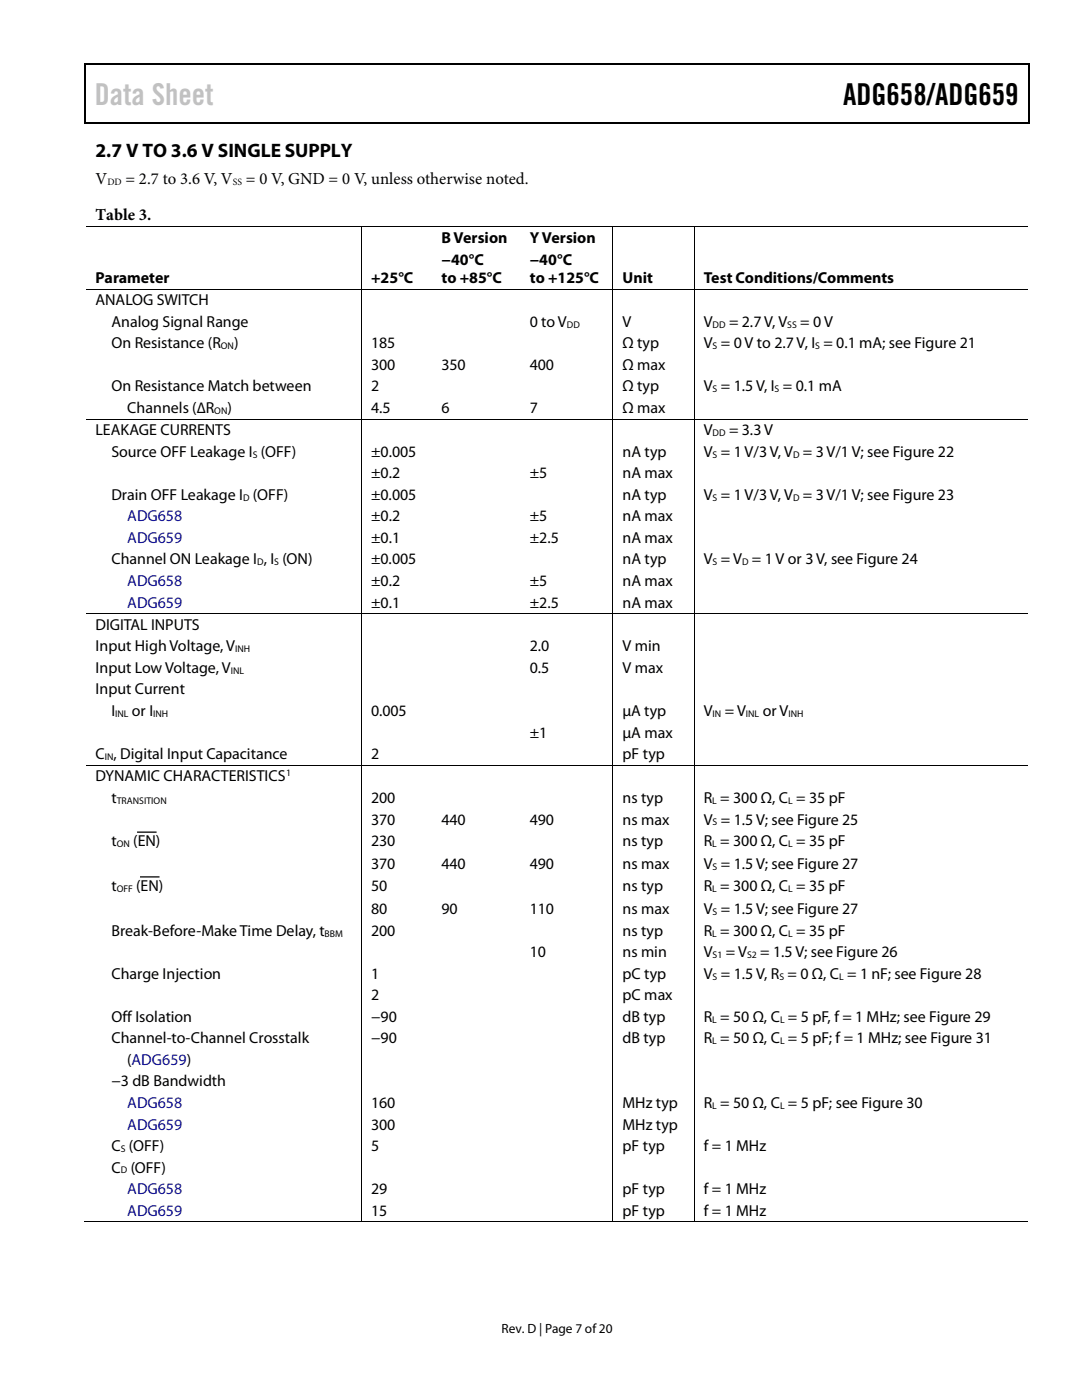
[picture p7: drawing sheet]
<svg xmlns="http://www.w3.org/2000/svg" width="216mm" height="279mm" viewBox="0 0 216 279" stroke-linecap="round" stroke-linejoin="round" font-family="sans-serif">
<defs><g id="words">
<text font-size="6" fill="#c1c1c1" x="18.9" y="20.9">Data Sheet</text>
<text font-size="6" x="168.2" y="20.9">ADG658/ADG659</text>
<text font-size="3.9" x="19" y="31.3">2.7 V TO 3.6 V SINGLE SUPPLY</text>
<g font-size="3.3">
<text x="19" y="36.8">V</text>
<text x="25.1" y="36.8">= 2.7 to 3.6 V, V</text>
<text x="49.1" y="36.8">= 0 V, GND = 0 V, unless otherwise noted.</text>
<text x="19" y="43.9">Table 3.</text>
</g>
<g font-size="3.2">
<text x="88.1" y="48.4">B Version</text>
<text x="88.1" y="52.8">−40°C</text>
<text x="105.7" y="48.4">Y Version</text>
<text x="105.7" y="52.8">−40°C</text>
<text x="19" y="56.4">Parameter</text>
<text x="74" y="56.4">+25°C</text>
<text x="88.1" y="56.4">to +85°C</text>
<text x="105.7" y="56.4">to +125°C</text>
<text x="124.2" y="56.4">Unit</text>
<text x="140.4" y="56.4">Test Conditions/Comments</text>
<text x="19" y="60.9">ANALOG SWITCH</text>
<text x="22.2" y="65.2">Analog Signal Range</text>
<text x="105.7" y="65.2">0 to V</text>
<text x="124.2" y="65.2">V</text>
<text x="140.4" y="65.2">V</text>
<text x="145.5" y="65.2">= 2.7 V, V</text>
<text x="159.7" y="65.2">= 0 V</text>
<text x="22.2" y="69.5">On Resistance (R</text>
<text x="46.7" y="69.5">)</text>
<text x="74" y="69.5">185</text>
<text x="124.2" y="69.5">Ω typ</text>
<text x="140.4" y="69.5">V = 0 V to 2.7 V, I = 0.1 mA; see Figure 21</text>
<text x="74" y="73.8">300</text>
<text x="88.1" y="73.8">350</text>
<text x="105.7" y="73.8">400</text>
<text x="124.2" y="73.8">Ω max</text>
<text x="22.2" y="78.1">On Resistance Match between</text>
<text x="25.4" y="82.4">Channels (∆R</text>
<text x="45.4" y="82.4">)</text>
<text x="74" y="78.1">2</text>
<text x="74" y="82.4">4.5</text>
<text x="88.1" y="82.4">6</text>
<text x="105.7" y="82.4">7</text>
<text x="124.2" y="78.1">Ω typ</text>
<text x="124.2" y="82.4">Ω max</text>
<text x="140.4" y="78.1">V = 1.5 V, I = 0.1 mA</text>
<text x="19" y="86.9">LEAKAGE CURRENTS</text>
<text x="140.4" y="86.9">V</text>
<text x="145.5" y="86.9">= 3.3 V</text>
<text x="22.2" y="91.2">Source OFF Leakage I (OFF)</text>
<text x="74" y="91.2">±0.005</text>
<text x="74" y="95.5">±0.2</text>
<text x="105.7" y="95.5">±5</text>
<text x="124.2" y="91.2">nA typ</text>
<text x="124.2" y="95.5">nA max</text>
<text x="140.4" y="91.2">V = 1 V/3 V, V = 3 V/1 V; see Figure 22</text>
<text x="22.2" y="99.8">Drain OFF Leakage I (OFF)</text>
<text x="74" y="99.8">±0.005</text>
<text x="124.2" y="99.8">nA typ</text>
<text x="140.4" y="99.8">V = 1 V/3 V, V = 3 V/1 V; see Figure 23</text>
<text x="74" y="104.1">±0.2</text>
<text x="105.7" y="104.1">±5</text>
<text x="124.2" y="104.1">nA max</text>
<text x="22.2" y="112.6">Channel ON Leakage I , I (ON)</text>
<text x="74" y="112.6">±0.005</text>
<text x="74" y="108.4">±0.1</text>
<text x="105.7" y="108.4">±2.5</text>
<text x="124.2" y="112.6">nA typ</text>
<text x="124.2" y="108.4">nA max</text>
<text x="140.4" y="112.6">V = V = 1 V or 3 V, see Figure 24</text>
<text x="74" y="117">±0.2</text>
<text x="105.7" y="117">±5</text>
<text x="124.2" y="117">nA max</text>
<text x="19" y="125.7">DIGITAL INPUTS</text>
<text x="74" y="121.2">±0.1</text>
<text x="105.7" y="121.2">±2.5</text>
<text x="124.2" y="121.2">nA max</text>
<text x="19" y="130">Input High Voltage, V</text>
<text x="105.7" y="130">2.0</text>
<text x="124.2" y="130">V min</text>
<text x="19" y="134.3">Input Low Voltage, V</text>
<text x="105.7" y="134.3">0.5</text>
<text x="124.2" y="134.3">V max</text>
<text x="19" y="138.6">Input Current</text>
<text x="22.2" y="142.9">I</text>
<text x="26.3" y="142.9">or I</text>
<text x="74" y="142.9">0.005</text>
<text x="124.2" y="142.9">µA typ</text>
<text x="140.4" y="142.9">V</text>
<text x="144.6" y="142.9">= V</text>
<text x="152.2" y="142.9">or V</text>
<text x="105.7" y="147.2">±1</text>
<text x="124.2" y="147.2">µA max</text>
<text x="19" y="151.5">C , Digital Input Capacitance</text>
<text x="19" y="156">DYNAMIC CHARACTERISTICS</text>
<text x="74" y="151.5">2</text>
<text x="124.2" y="151.5">pF typ</text>
<text x="22.2" y="160.3">t</text>
<text x="74" y="160.3">200</text>
<text x="124.2" y="160.3">ns typ</text>
<text x="140.4" y="160.3">R = 300 Ω, C = 35 pF</text>
<text x="74" y="164.5">370</text>
<text x="88.1" y="164.5">440</text>
<text x="105.7" y="164.5">490</text>
<text x="124.2" y="164.5">ns max</text>
<text x="140.4" y="164.5">V = 1.5 V; see Figure 25</text>
<text x="22.2" y="168.9">t</text>
<text x="26.6" y="168.9">(EN)</text>
<text x="74" y="168.9">230</text>
<text x="74" y="173.5">370</text>
<text x="88.1" y="173.5">440</text>
<text x="105.7" y="173.5">490</text>
<text x="124.2" y="173.5">ns max</text>
<text x="124.2" y="168.9">ns typ</text>
<text x="140.4" y="173.5">V = 1.5 V; see Figure 27</text>
<text x="140.4" y="168.9">R = 300 Ω, C = 35 pF</text>
<text x="22.2" y="177.8">t</text>
<text x="27.2" y="177.8">(EN)</text>
<text x="74" y="177.8">50</text>
<text x="124.2" y="177.8">ns typ</text>
<text x="140.4" y="177.8">R = 300 Ω, C = 35 pF</text>
<text x="74" y="182.5">80</text>
<text x="88.1" y="182.5">90</text>
<text x="105.7" y="182.5">110</text>
<text x="124.2" y="182.5">ns max</text>
<text x="140.4" y="182.5">V = 1.5 V; see Figure 27</text>
<text x="22.2" y="186.7">Break-Before-Make Time Delay, t</text>
<text x="74" y="186.7">200</text>
<text x="105.7" y="191.1">10</text>
<text x="124.2" y="186.7">ns typ</text>
<text x="124.2" y="191.1">ns min</text>
<text x="140.4" y="186.7">R = 300 Ω, C = 35 pF</text>
<text x="140.4" y="191.1">V</text>
<text x="144.9" y="191.1">= V</text>
<text x="151.7" y="191.1">= 1.5 V; see Figure 26</text>
<text x="22.2" y="195.3">Charge Injection</text>
<text x="74" y="195.3">1</text>
<text x="124.2" y="195.3">pC typ</text>
<text x="140.4" y="195.3">V = 1.5 V, R = 0 Ω, C = 1 nF; see Figure 28</text>
<text x="22.2" y="203.9">Off Isolation</text>
<text x="74" y="199.6">2</text>
<text x="74" y="203.9">−90</text>
<text x="124.2" y="199.6">pC max</text>
<text x="124.2" y="203.9">dB typ</text>
<text x="140.4" y="203.9">R = 50 Ω, C = 5 pF, f = 1 MHz; see Figure 29</text>
<text x="22.2" y="208.2">Channel-to-Channel Crosstalk</text>
<text x="74" y="208.2">−90</text>
<text x="124.2" y="208.2">dB typ</text>
<text x="140.4" y="208.2">R = 50 Ω, C = 5 pF; f = 1 MHz; see Figure 31</text>
<text x="25.4" y="212.5">(ADG659)</text>
<text x="22.2" y="216.8">−3 dB Bandwidth</text>
<text x="74" y="221.1">160</text>
<text x="124.2" y="221.1">MHz typ</text>
<text x="140.4" y="221.1">R = 50 Ω, C = 5 pF; see Figure 30</text>
<text x="74" y="225.4">300</text>
<text x="124.2" y="225.4">MHz typ</text>
<text x="22.2" y="229.7">C (OFF)</text>
<text x="74" y="229.7">5</text>
<text x="124.2" y="229.7">pF typ</text>
<text x="140.4" y="229.7">f = 1 MHz</text>
<text x="22.2" y="234">C (OFF)</text>
<text x="74" y="238.3">29</text>
<text x="124.2" y="238.3">pF typ</text>
<text x="140.4" y="238.3">f = 1 MHz</text>
<text x="74" y="242.6">15</text>
<text x="124.2" y="242.6">pF typ</text>
<text x="140.4" y="242.6">f = 1 MHz</text>
</g>
<g font-size="3.2" fill="#00f">
<text x="25.4" y="104.1">ADG658</text>
<text x="25.4" y="108.4">ADG659</text>
<text x="25.4" y="117">ADG658</text>
<text x="25.4" y="121.2">ADG659</text>
<text x="25.4" y="221.1">ADG658</text>
<text x="25.4" y="225.4">ADG659</text>
<text x="25.4" y="238.3">ADG658</text>
<text x="25.4" y="242.6">ADG659</text>
</g>
<text font-size="2.7" x="100.1" y="266">Rev. D | Page 7 of20</text>
<g font-size="1.9">
<text x="21.4" y="37">DD</text>
<text x="46.4" y="37">SS</text>
<text x="113.1" y="65.4">DD</text>
<text x="142.2" y="65.4">DD</text>
<text x="157.1" y="65.4">SS</text>
<text x="44.1" y="69.7">ON</text>
<text x="142.2" y="69.7">S</text>
<text x="162.6" y="69.7">S</text>
<text x="42.8" y="82.5">ON</text>
<text x="142.2" y="78.3">S</text>
<text x="154.6" y="78.3">S</text>
<text x="142.2" y="87">DD</text>
<text x="50.4" y="91.4">S</text>
<text x="142.2" y="91.4">S</text>
<text x="158.2" y="91.4">D</text>
<text x="48.5" y="99.9">D</text>
<text x="142.2" y="99.9">S</text>
<text x="158.2" y="99.9">D</text>
<text x="51.3" y="112.8">D</text>
<text x="54.7" y="112.8">S</text>
<text x="142.2" y="112.8">S</text>
<text x="148.1" y="112.8">D</text>
<text x="46.9" y="130.2">INH</text>
<text x="46.1" y="134.5">INL</text>
<text x="23" y="143.1">INL</text>
<text x="30.6" y="143.1">INH</text>
<text x="142.2" y="143.1">IN</text>
<text x="148.8" y="143.1">INL</text>
<text x="157.3" y="143.1">INH</text>
<text x="20.9" y="151.7">IN</text>
<text x="57.1" y="154.9">1</text>
<text x="23.3" y="160.4">TRANSITION</text>
<text x="142.1" y="160.4">L</text>
<text x="157.3" y="160.4">L</text>
<text x="142.2" y="164.7">S</text>
<text x="23.3" y="169">ON</text>
<text x="142.1" y="169">L</text>
<text x="142.2" y="173.7">S</text>
<text x="157.3" y="169">L</text>
<text x="23.3" y="178">OFF</text>
<text x="142.1" y="178">L</text>
<text x="157.3" y="178">L</text>
<text x="142.2" y="182.6">S</text>
<text x="64.8" y="186.9">BBM</text>
<text x="142.1" y="186.9">L</text>
<text x="142.2" y="191.2">S1</text>
<text x="149.1" y="191.2">S2</text>
<text x="157.3" y="186.9">L</text>
<text x="142.2" y="195.5">S</text>
<text x="155.5" y="195.5">S</text>
<text x="167.4" y="195.5">L</text>
<text x="142.1" y="204.1">L</text>
<text x="142.1" y="208.4">L</text>
<text x="155.7" y="204.1">L</text>
<text x="155.7" y="208.4">L</text>
<text x="142.1" y="221.3">L</text>
<text x="155.7" y="221.3">L</text>
<text x="24.1" y="229.9">S</text>
<text x="24.1" y="234.2">D</text>
</g>
</g></defs>
<g fill="#000">
<path d="M16.9 12.7h.2v1h-.2zM16.9 12.7h.2v.3h-.2zM82.5 12.7h.3v.3h-.3zM205.1 12.7h.3v1h-.3zM205.1 12.7h.3v.3h-.3zM16.9 24.4h.2v.2h-.2zM82.3 24.4h.2v.2h-.2zM205.1 24.4h.3v.2h-.3zM72.1 45.1h.1v.2h-.1zM72.1 57.6h.1v.2h-.1zM86.2 45.1h.2v.2h-.2zM86.2 57.6h.2v.2h-.2z"/>
<path d="M103.8 45.1h.2v.2h-.2zM103.8 57.6h.2v.2h-.2zM122.2 45.1h.2v.2h-.2zM122.2 57.6h.2v.2h-.2zM138.4 45.1h.2v.2h-.2zM138.4 57.6h.2v.2h-.2zM72.1 83.6h.1v.1h-.1zM86.2 83.6h.2v.1h-.2zM103.8 83.6h.2v.1h-.2zM122.2 83.6h.2v.1h-.2zM138.4 83.6h.2v.1h-.2zM72.1 122.4h.1v.2h-.1z"/>
<path d="M86.2 122.4h.2v.2h-.2zM103.8 122.4h.2v.2h-.2zM122.2 122.4h.2v.2h-.2zM138.4 122.4h.2v.2h-.2zM72.1 152.7h.1v.1h-.1zM86.2 152.7h.2v.1h-.2zM103.8 152.7h.2v.1h-.2zM122.2 152.7h.2v.1h-.2zM138.4 152.7h.2v.1h-.2zM72.1 243.8h.1v.1h-.1zM85.9 243.8h.2v.1h-.2zM103.5 243.8h.2v.1h-.2z"/>
<path d="M122.2 243.8h.2v.1h-.2zM138.4 243.8h.2v.1h-.2z"/>
</g>
<path d="M17 13.7v10.7M17.1 12.8h65.4M82.8 12.8h122.3M205.2 13.7v10.7M17.1 24.5h188M27.5 166.1h3.6M28.1 175h3.6" fill="none" stroke="#000" stroke-width=".25"/>
<g fill="none" stroke="#000" stroke-width=".2">
<path d="M17.1 45.2h55M17.1 57.7h55M72.1 45.3v12.3M72.1 57.8v25.8M72.2 45.2h14M72.2 57.7h14M86.4 45.2h17.4M86.4 57.7h17.4M104 45.2h18.2M104 57.7h18.2M122.3 45.3v12.3M122.3 57.8v25.8"/>
<path d="M122.4 45.2h16M122.4 57.7h16M138.5 45.3v12.3M138.5 57.8v25.8M138.6 45.2h66.5M138.6 57.7h66.5M17.1 83.7h55M72.1 83.7v38.7M72.2 83.7h14M86.4 83.7h17.4M104 83.7h18.2M122.3 83.7v38.7"/>
<path d="M122.4 83.7h16M138.5 83.7v38.7M138.6 83.7h66.5M17.1 122.5h55M72.1 122.6v30.1M72.2 122.5h14M86.4 122.5h17.4M104 122.5h18.2M122.3 122.6v30.1M122.4 122.5h16M138.5 122.6v30.1M138.6 122.5h66.5"/>
<path d="M17.1 152.7h55M72.1 152.8v91M72.2 152.7h14M86.4 152.7h17.4M104 152.7h18.2M122.3 152.8v91M122.4 152.7h16M138.5 152.8v91M138.6 152.7h66.5M16.9 243.8h55.2M72.2 243.8h50M122.4 243.8h16"/>
<path d="M138.6 243.8h66.5"/>
</g>
<use href="#words"/>
</svg>
